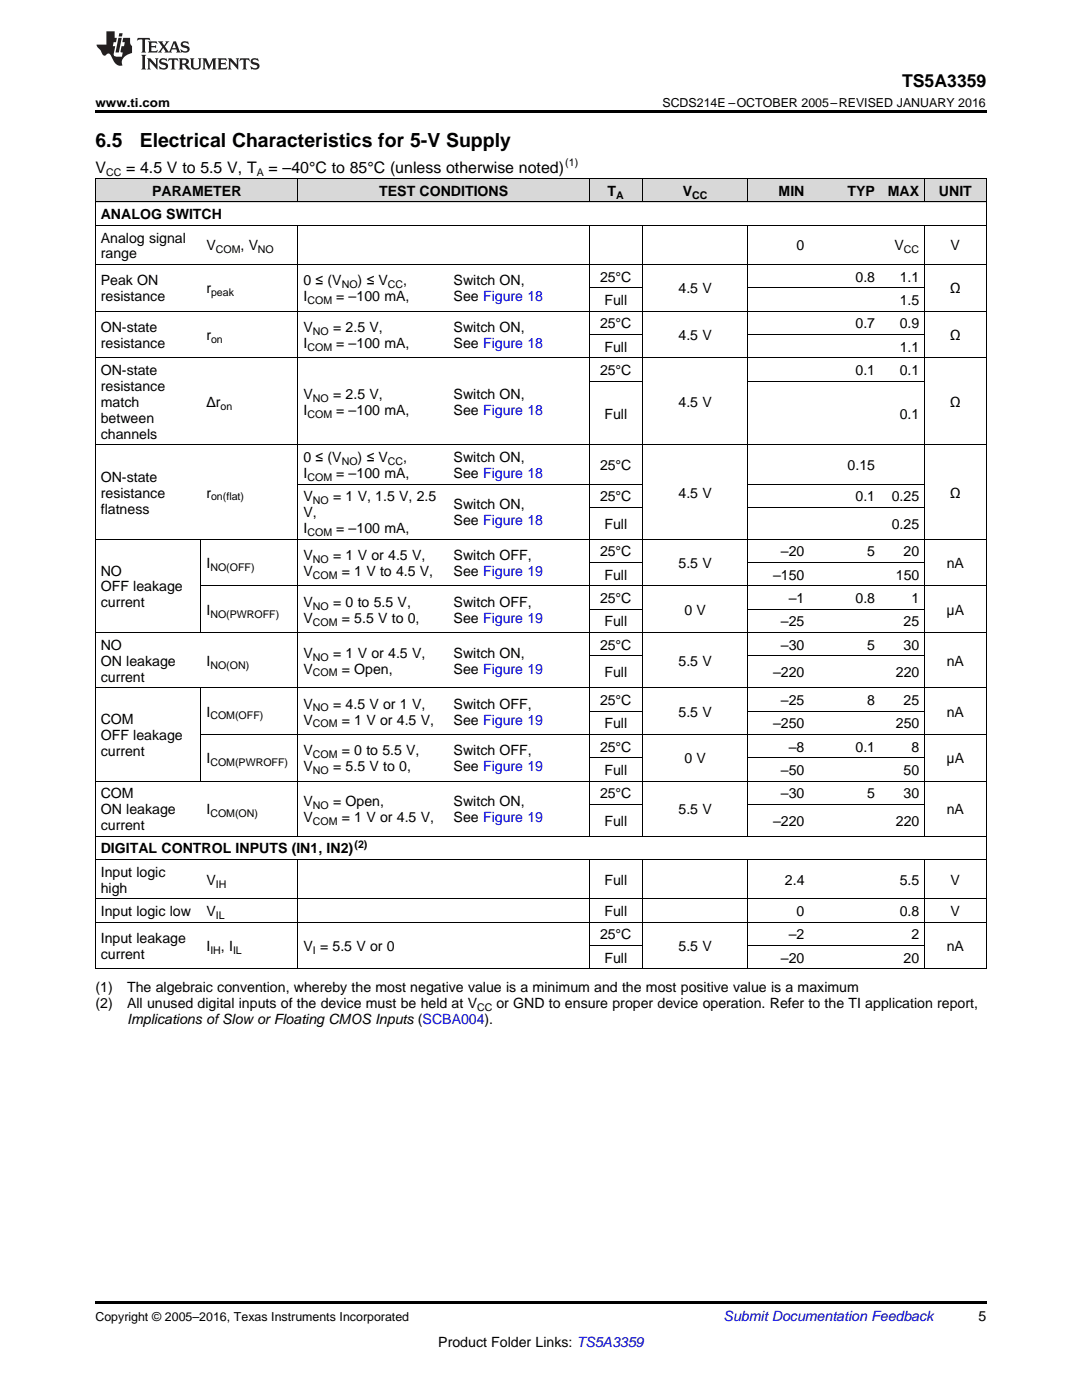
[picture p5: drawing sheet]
<svg xmlns="http://www.w3.org/2000/svg" width="216mm" height="279mm" viewBox="0 0 216 279" stroke-linecap="round" stroke-linejoin="round" font-family="sans-serif">
<defs><g id="words">
<g font-size="3.9">
<text x="19" y="29.3">6.5</text>
<text x="27.9" y="29.3">Electrical Characteristics for 5-V Supply</text>
</g>
<text font-size="3.5" x="180" y="17.3">TS5A3359</text>
<g font-size="3.2">
<text x="19" y="34.4">V</text>
<text x="25.2" y="34.4">= 4.5 V to 5.5 V, T</text>
<text x="53.6" y="34.4">= –40°C to 85°C (unless otherwise noted)</text>
</g>
<g font-size="2.8">
<text x="30.3" y="39.1">PARAMETER</text>
<text x="75.7" y="39.1">TEST CONDITIONS</text>
<text x="121.2" y="39.1">T</text>
<text x="136.2" y="39.1">V</text>
<text x="155.4" y="39.1">MIN</text>
<text x="169.1" y="39.1">TYP</text>
<text x="177.2" y="39.1">MAX</text>
<text x="187.4" y="39.1">UNIT</text>
<text x="20.1" y="43.7">ANALOG SWITCH</text>
<text x="20.1" y="48.4">Analog signal</text>
<text x="20.1" y="51.6">range</text>
<text x="41.2" y="50">V</text>
<text x="48" y="50">, V</text>
<text x="159" y="50">0</text>
<text x="178.5" y="50">V</text>
<text x="189.7" y="50">V</text>
<text x="20.1" y="57">Peak ON</text>
<text x="41.2" y="58.6">r</text>
<text x="60.6" y="57">0 ≤ (V</text>
<text x="71.4" y="57">) ≤ V</text>
<text x="80.5" y="57">,</text>
<text x="90.5" y="57">Switch ON,</text>
<text x="119.7" y="56.2">25°C</text>
<text x="135.4" y="58.6">4.5 V</text>
<text x="170.7" y="56.2">0.8</text>
<text x="179.5" y="56.2">1.1</text>
<text x="189.5" y="58.6">Ω</text>
<text x="20.1" y="60.1">resistance</text>
<text x="60.6" y="60.1">I</text>
<text x="67.1" y="60.1">= –100 mA,</text>
<text x="90.5" y="60.1">See Figure 18</text>
<text x="119.7" y="65.5">25°C</text>
<text x="120.6" y="60.9">Full</text>
<text x="170.7" y="65.5">0.7</text>
<text x="179.5" y="60.9">1.5</text>
<text x="179.5" y="65.5">0.9</text>
<text x="20.1" y="66.3">ON-state</text>
<text x="20.1" y="69.5">resistance</text>
<text x="41.2" y="67.9">r</text>
<text x="60.6" y="66.3">V</text>
<text x="60.6" y="69.5">I</text>
<text x="66.5" y="66.3">= 2.5 V,</text>
<text x="67.1" y="69.5">= –100 mA,</text>
<text x="90.5" y="66.3">Switch ON,</text>
<text x="90.5" y="69.5">See Figure 18</text>
<text x="120.6" y="70.2">Full</text>
<text x="135.4" y="67.9">4.5 V</text>
<text x="179.5" y="70.2">1.1</text>
<text x="189.5" y="67.9">Ω</text>
<text x="20.1" y="74.9">ON-state</text>
<text x="119.7" y="74.9">25°C</text>
<text x="170.7" y="74.9">0.1</text>
<text x="179.5" y="74.9">0.1</text>
<text x="20.1" y="78">resistance</text>
<text x="20.1" y="81.2">match</text>
<text x="41.2" y="81.2">Δr</text>
<text x="60.6" y="79.6">V</text>
<text x="60.6" y="82.8">I</text>
<text x="66.5" y="79.6">= 2.5 V,</text>
<text x="67.1" y="82.8">= –100 mA,</text>
<text x="90.5" y="79.6">Switch ON,</text>
<text x="90.5" y="82.8">See Figure 18</text>
<text x="120.6" y="83.5">Full</text>
<text x="135.4" y="81.2">4.5 V</text>
<text x="179.5" y="83.5">0.1</text>
<text x="189.5" y="81.2">Ω</text>
<text x="20.1" y="84.4">between</text>
<text x="20.1" y="87.6">channels</text>
<text x="60.6" y="92.2">0 ≤ (V</text>
<text x="60.6" y="95.4">I</text>
<text x="67.1" y="95.4">= –100 mA,</text>
<text x="71.4" y="92.2">) ≤ V</text>
<text x="80.5" y="92.2">,</text>
<text x="90.5" y="92.2">Switch ON,</text>
<text x="90.5" y="95.4">See Figure 18</text>
<text x="119.7" y="93.8">25°C</text>
<text x="169.1" y="93.8">0.15</text>
<text x="20.1" y="96.1">ON-state</text>
<text x="20.1" y="99.3">resistance</text>
<text x="41.2" y="99.3">r</text>
<text x="60.6" y="100">V</text>
<text x="66.5" y="100">= 1 V, 1.5 V, 2.5</text>
<text x="90.5" y="101.6">Switch ON,</text>
<text x="119.7" y="100">25°C</text>
<text x="135.4" y="99.3">4.5 V</text>
<text x="170.7" y="100">0.1</text>
<text x="177.9" y="100">0.25</text>
<text x="189.5" y="99.3">Ω</text>
<text x="20.1" y="102.5">flatness</text>
<text x="60.6" y="103.2">V,</text>
<text x="60.6" y="106.4">I</text>
<text x="67.1" y="106.4">= –100 mA,</text>
<text x="90.5" y="104.8">See Figure 18</text>
<text x="120.6" y="105.6">Full</text>
<text x="177.9" y="105.6">0.25</text>
<text x="41.2" y="113.4">I</text>
<text x="60.6" y="111.8">V</text>
<text x="66.5" y="111.8">= 1 V or 4.5 V,</text>
<text x="90.5" y="111.8">Switch OFF,</text>
<text x="119.7" y="111.1">25°C</text>
<text x="135.4" y="113.4">5.5 V</text>
<text x="155.8" y="111.1">–20</text>
<text x="173" y="111.1">5</text>
<text x="180.3" y="111.1">20</text>
<text x="188.9" y="113.4">nA</text>
<text x="20.1" y="114.9">NO</text>
<text x="20.1" y="118">OFF leakage</text>
<text x="60.6" y="115">V</text>
<text x="68.2" y="115">= 1 V to 4.5 V,</text>
<text x="90.5" y="115">See Figure 19</text>
<text x="120.6" y="115.7">Full</text>
<text x="154.3" y="115.7">–150</text>
<text x="178.8" y="115.7">150</text>
<text x="20.1" y="121.2">current</text>
<text x="41.2" y="122.7">I</text>
<text x="60.6" y="121.1">V</text>
<text x="60.6" y="124.3">V</text>
<text x="66.5" y="121.1">= 0 to 5.5 V,</text>
<text x="68.2" y="124.3">= 5.5 V to 0,</text>
<text x="90.5" y="121.1">Switch OFF,</text>
<text x="90.5" y="124.3">See Figure 19</text>
<text x="119.7" y="120.4">25°C</text>
<text x="120.6" y="125">Full</text>
<text x="136.6" y="122.7">0 V</text>
<text x="155.8" y="125">–25</text>
<text x="157.4" y="120.4">–1</text>
<text x="170.7" y="120.4">0.8</text>
<text x="180.3" y="125">25</text>
<text x="181.9" y="120.4">1</text>
<text x="188.9" y="122.7">μA</text>
<text x="20.1" y="129.7">NO</text>
<text x="60.6" y="131.3">V</text>
<text x="66.5" y="131.3">= 1 V or 4.5 V,</text>
<text x="90.5" y="131.3">Switch ON,</text>
<text x="119.7" y="129.7">25°C</text>
<text x="155.8" y="129.7">–30</text>
<text x="173" y="129.7">5</text>
<text x="180.3" y="129.7">30</text>
<text x="20.1" y="132.9">ON leakage</text>
<text x="20.1" y="136">current</text>
<text x="41.2" y="132.9">I</text>
<text x="60.6" y="134.4">V</text>
<text x="68.2" y="134.4">= Open,</text>
<text x="90.5" y="134.4">See Figure 19</text>
<text x="120.6" y="135.2">Full</text>
<text x="135.4" y="132.9">5.5 V</text>
<text x="154.3" y="135.2">–220</text>
<text x="178.8" y="135.2">220</text>
<text x="188.9" y="132.9">nA</text>
<text x="41.2" y="143">I</text>
<text x="60.6" y="141.4">V</text>
<text x="66.5" y="141.4">= 4.5 V or 1 V,</text>
<text x="90.5" y="141.4">Switch OFF,</text>
<text x="119.7" y="140.7">25°C</text>
<text x="135.4" y="143">5.5 V</text>
<text x="155.8" y="140.7">–25</text>
<text x="173" y="140.7">8</text>
<text x="180.3" y="140.7">25</text>
<text x="188.9" y="143">nA</text>
<text x="20.1" y="144.5">COM</text>
<text x="20.1" y="147.7">OFF leakage</text>
<text x="60.6" y="144.6">V</text>
<text x="68.2" y="144.6">= 1 V or 4.5 V,</text>
<text x="90.5" y="144.6">See Figure 19</text>
<text x="120.6" y="145.3">Full</text>
<text x="154.3" y="145.3">–250</text>
<text x="178.8" y="145.3">250</text>
<text x="20.1" y="150.8">current</text>
<text x="41.2" y="152.3">I</text>
<text x="60.6" y="150.7">V</text>
<text x="60.6" y="153.9">V</text>
<text x="66.5" y="153.9">= 5.5 V to 0,</text>
<text x="68.2" y="150.7">= 0 to 5.5 V,</text>
<text x="90.5" y="150.7">Switch OFF,</text>
<text x="90.5" y="153.9">See Figure 19</text>
<text x="119.7" y="150">25°C</text>
<text x="120.6" y="154.7">Full</text>
<text x="136.6" y="152.3">0 V</text>
<text x="155.8" y="154.7">–50</text>
<text x="157.4" y="150">–8</text>
<text x="170.7" y="150">0.1</text>
<text x="180.3" y="154.7">50</text>
<text x="181.9" y="150">8</text>
<text x="188.9" y="152.3">μA</text>
<text x="20.1" y="159.3">COM</text>
<text x="60.6" y="160.9">V</text>
<text x="66.5" y="160.9">= Open,</text>
<text x="90.5" y="160.9">Switch ON,</text>
<text x="119.7" y="159.3">25°C</text>
<text x="155.8" y="159.3">–30</text>
<text x="173" y="159.3">5</text>
<text x="180.3" y="159.3">30</text>
<text x="20.1" y="162.5">ON leakage</text>
<text x="20.1" y="165.7">current</text>
<text x="41.2" y="162.5">I</text>
<text x="60.6" y="164.1">V</text>
<text x="68.2" y="164.1">= 1 V or 4.5 V,</text>
<text x="90.5" y="164.1">See Figure 19</text>
<text x="120.6" y="164.8">Full</text>
<text x="135.4" y="162.5">5.5 V</text>
<text x="154.3" y="164.8">–220</text>
<text x="178.8" y="164.8">220</text>
<text x="188.9" y="162.5">nA</text>
<text x="20.1" y="170.3">DIGITAL CONTROL INPUTS (IN1, IN2)</text>
<text x="20.1" y="175">Input logic</text>
<text x="20.1" y="178.2">high</text>
<text x="41.2" y="176.6">V</text>
<text x="120.6" y="176.6">Full</text>
<text x="156.6" y="176.6">2.4</text>
<text x="179.5" y="176.6">5.5</text>
<text x="189.7" y="176.6">V</text>
<text x="20.1" y="182.8">Input logic low</text>
<text x="41.2" y="182.8">V</text>
<text x="120.6" y="182.8">Full</text>
<text x="159" y="182.8">0</text>
<text x="179.5" y="182.8">0.8</text>
<text x="189.7" y="182.8">V</text>
<text x="20.1" y="188.2">Input leakage</text>
<text x="20.1" y="191.4">current</text>
<text x="41.2" y="189.8">I</text>
<text x="44.1" y="189.8">, I</text>
<text x="60.6" y="189.8">V = 5.5 V or 0</text>
<text x="119.7" y="187.5">25°C</text>
<text x="135.4" y="189.8">5.5 V</text>
<text x="157.4" y="187.5">–2</text>
<text x="181.9" y="187.5">2</text>
<text x="188.9" y="189.8">nA</text>
<text x="19" y="198">(1)</text>
<text x="25.4" y="198">The algebraic convention, whereby the most negative value is a minimum and the most positive value is a maximum</text>
<text x="120.6" y="192.1">Full</text>
<text x="155.8" y="192.1">–20</text>
<text x="180.3" y="192.1">20</text>
<text x="19" y="201.2">(2)</text>
<text x="25.4" y="201.2">All unused digital inputs of the device must be held at V</text>
<text x="99.1" y="201.2">or GND to ensure proper device operation. Refer to the TI application report,</text>
<text x="25.4" y="204.3">Implications ofSlow or Floating CMOS Inputs (SCBA004).</text>
<text x="195.3" y="263.6">5</text>
<text x="87.5" y="268.9">Product Folder Links: TS5A3359</text>
</g>
<text font-size="2.8" fill="#0000c8" x="144.4" y="263.6">Submit Documentation Feedback</text>
<g font-size="2.5">
<text x="19" y="21.4">www.ti.com</text>
<text x="132.2" y="21.4">SCDS214E –OCTOBER 2005–REVISED JANUARY 2016</text>
<text x="19" y="263.6">Copyright © 2005–2016, Texas Instruments Incorporated</text>
</g>
<g font-size="2.1">
<text x="21.2" y="35.1">CC</text>
<text x="51.2" y="35.1">A</text>
<text x="112.8" y="33.2">(1)</text>
<text x="122.9" y="39.7">A</text>
<text x="138.1" y="39.7">CC</text>
<text x="43.1" y="50.6">COM</text>
<text x="51.5" y="50.6">NO</text>
<text x="180.4" y="50.6">CC</text>
<text x="42.1" y="59.1">peak</text>
<text x="68.2" y="57.5">NO</text>
<text x="77.4" y="57.5">CC</text>
<text x="61.3" y="60.7">COM</text>
<text x="42.1" y="68.4">on</text>
<text x="61.3" y="70">COM</text>
<text x="62.4" y="66.9">NO</text>
<text x="44" y="81.8">on</text>
<text x="61.3" y="83.4">COM</text>
<text x="62.4" y="80.2">NO</text>
<text x="61.3" y="96">COM</text>
<text x="68.2" y="92.8">NO</text>
<text x="77.4" y="92.8">CC</text>
<text x="42.1" y="99.9">on(flat)</text>
<text x="62.4" y="100.6">NO</text>
<text x="61.3" y="107">COM</text>
<text x="42" y="113.9">NO(OFF)</text>
<text x="62.4" y="112.4">NO</text>
<text x="62.4" y="115.5">COM</text>
<text x="42" y="123.3">NO(PWROFF)</text>
<text x="62.4" y="121.7">NO</text>
<text x="62.4" y="124.8">COM</text>
<text x="62.4" y="131.8">NO</text>
<text x="42" y="133.4">NO(ON)</text>
<text x="62.4" y="135">COM</text>
<text x="42" y="143.6">COM(OFF)</text>
<text x="62.4" y="142">NO</text>
<text x="62.4" y="145.2">COM</text>
<text x="42" y="152.9">COM(PWROFF)</text>
<text x="62.4" y="151.3">COM</text>
<text x="62.4" y="154.5">NO</text>
<text x="62.4" y="161.5">NO</text>
<text x="42" y="163.1">COM(ON)</text>
<text x="62.4" y="164.6">COM</text>
<text x="70.7" y="169.2">(2)</text>
<text x="43.1" y="177.1">IH</text>
<text x="43.1" y="183.4">IL</text>
<text x="42" y="190.4">IH</text>
<text x="46.5" y="190.4">IL</text>
<text x="62.4" y="190.4">I</text>
<text x="95.2" y="201.7">CC</text>
</g>
</g></defs>
<g fill="#d8d8d8">
<path d="M19 35.7h21.1v4.7h-21.1z"/>
<path d="M40.1 35.7h19.4v4.7h-19.4z"/>
<path d="M59.5 35.7h30v4.7h-30z"/>
<path d="M89.5 35.7h28.1v4.7h-28.1z"/>
<path d="M117.6 35.7h10.6v4.7h-10.6z"/>
<path d="M128.2 35.7h21.1v4.7h-21.1z"/>
<path d="M149.3 35.7h12.3v4.7h-12.3z"/>
<path d="M161.6 35.7h14.1v4.7h-14.1z"/>
<path d="M175.7 35.7h8.8v4.7h-8.8z"/>
<path d="M184.5 35.7h12.3v4.7h-12.3z"/>
</g>
<path d="M19 22h177.8v.5h-177.8zM19 259.7h177.8v.5h-177.8z" fill="#000"/>
<g fill="none" stroke="#000" stroke-width=".2">
<path d="M19 35.6h177.8M19.1 35.7v157.7M59.5 35.7v4.7M117.6 35.7v4.7M128.1 35.7v4.7M149.2 35.7v4.7M184.4 35.7v4.7M196.8 35.7v157.7M19 52.8h177.8M19 45h177.8M19 40.3h177.8M59.5 45v121.9"/>
<path d="M117.6 45v121.9M117.6 57.4h10.6M128.1 45v121.9M149.2 45v121.9M149.3 57.4h35.2M184.4 45v121.9M19 71.4h177.8M19 62.1h177.8M117.6 76.1h10.6M117.6 66.8h10.6M149.3 76.1h35.2M149.3 66.8h35.2"/>
<path d="M19 88.8h177.8M59.5 96.6h68.7M149.3 96.6h35.2M19 107.6h177.8M40.1 107.6v18.7M40.1 116.9h156.7M117.6 112.3h10.6M117.6 101.3h10.6M149.3 112.3h35.2M149.3 101.3h35.2M19 137.2h177.8M19 126.2h177.8"/>
<path d="M40.1 137.3v18.6M117.6 130.9h10.6M117.6 121.6h10.6M149.3 130.9h35.2M149.3 121.6h35.2M19 155.9h177.8M40.1 146.6h156.7M117.6 151.2h10.6M117.6 141.9h10.6M149.3 151.2h35.2M149.3 141.9h35.2M19 179.4h177.8"/>
<path d="M19 171.5h177.8M19 166.9h177.8M59.5 171.6v21.8M117.6 171.6v21.8M117.6 160.5h10.6M128.1 171.6v21.8M149.2 171.6v21.8M149.3 160.5h35.2M184.4 171.6v21.8M19 193.3h177.8M19 184h177.8M117.6 188.7h10.6"/>
<path d="M149.3 188.7h35.2"/>
</g>
<g fill="#231f20">
<path d="M27.5 7.6l-.1 .5 .4-.2h.6v.1v2.1l-.2 .4h1l-.3-.4v-2.1l.1-.1h.5l.5 .2-.2-.5zM29.5 8.3l.2 .3v1.5l-.2 .4h1.8l.2-.6a1.04 1.04 0 0 1-1.3 .2v-.7h.6l.3 .2v-.6l-.3 .2h-.6v-.6l.8-.1 .4 .3-.2-.5zM31.5 8.3l.9 1.1-.9 1.1h.8l-.2-.2 .5-.7 .4 .7-.2 .2h1.5l-.1-.2 .1-.4h.9l.1 .4-.2 .2h1l-.3-.3-.7-1.9h-.5l-.9 2-.8-1 .9-1h-.8l.1 .3-.3 .5-.4-.6 .2-.2zM34.7 8.6l.4 1h-.7zM36.3 8.4a.63 .63 0 0 0-.2 .7 .63 .63 0 0 0 .6 .4l.6 .2 .1 .2a.75 .75 0 0 1-.7 .4 .75 .75 0 0 1-.6-.5l.1 .7 .1-.1a1.11 1.11 0 0 0 1.5-.6 1.13 1.13 0 0 0-1.2-.8l-.1-.4a1.04 1.04 0 0 1 1.2 .2l-.2-.5-.1 .1-.5-.2zM28.2 10.9l.2 .4v2.2l-.2 .4h1l-.3-.4v-2.2l.3-.4zM29.3 11.6l.3 .4v1.5l-.3 .4h.8l-.2-.4v-1.3l1.5 1.7v-1.9l.2-.4h-.7l.2 .4v.9l-1.1-1.3zM32 11.8a.62 .62 0 0 0-.2 .7 .62 .62 0 0 0 .6 .4l.6 .1 .1 .3a.76 .76 0 0 1-.7 .3 .76 .76 0 0 1-.6-.4l.1 .7 .1-.1a1.11 1.11 0 0 0 1.5-.6 1.13 1.13 0 0 0-1.2-.8l-.1-.4a1.04 1.04 0 0 1 1.2 .2l-.2-.6-.1 .1-.5-.1zM33.7 11.6l-.2 .6a.61 .61 0 0 1 .8-.3v1.6l-.2 .4h.9l-.2-.4v-1.6a.63 .63 0 0 1 .8 .3l-.2-.6zM35.6 11.6l.3 .4v1.5l-.3 .4h1l-.2-.2v-.8l.5 .2a.76 .76 0 0 0 1.2 .7l-1-1a.58 .58 0 0 0 .6-.5 .58 .58 0 0 0-.5-.6zM36.4 11.9h.1a.45 .45 0 0 1 .5 .1 .45 .45 0 0 1 .1 .5l-.7 .2zM37.9 11.6l.2 .2a2.17 2.17 0 0 0 .3 1.9 .99 .99 0 0 0 1.6-.6v-1.1l.2-.4h-.7l.2 .2a1.92 1.92 0 0 1-.2 1.8 .6 .6 0 0 1-.9-.5v-1.1l.2-.4zM40.4 11.6l.2 .4v1.5l-.2 .4h.7l-.2-.4v-1.4l.8 1.8 .8-1.8v1.4l-.2 .4h.9l-.2-.4v-1.5l.2-.4h-.8l-.6 1.5-.6-1.5zM43.4 11.6l.2 .4v1.5l-.2 .4h1.8l.2-.6a1.04 1.04 0 0 1-1.3 .1v-.6h.5l.4 .2v-.6l-.4 .2h-.5v-.7h.8l.3 .3-.1-.6zM45.5 11.6l.2 .4v1.5l-.2 .4h.7l-.2-.4v-1.3l1.5 1.7v-1.9l.2-.4h-.7l.2 .4v.9l-1.1-1.3zM47.9 11.6l-.1 .6a.61 .61 0 0 1 .8-.3v1.6l-.3 .4h1l-.3-.4 .1-1.6a.63 .63 0 0 1 .7 .3l-.1-.6zM50.2 11.8a.62 .62 0 0 0-.2 .7 .62 .62 0 0 0 .6 .4l.6 .1 .2 .3a.76 .76 0 0 1-.8 .3 .76 .76 0 0 1-.6-.4l.1 .7 .2-.1a1.11 1.11 0 0 0 1.5-.6 1.13 1.13 0 0 0-1.3-.8l-.1-.4a1.04 1.04 0 0 1 1.2 .2l-.1-.6-.2 .1-.5-.1z"/>
<path d="M21.2 6.3v2.6h-1.9l.1 .4 .7 .9a.91 .91 0 0 0 1 .8 .56 .56 0 0 1 .5-.3 .56 .56 0 0 1 .5 .3l.4 .8a1.53 1.53 0 0 0 1.9 1.2 1.54 1.54 0 0 1 1-2.1l.9-.3v-1.4a1.52 1.52 0 0 1-.3-1.6h-1.4l-.2 .8h.5l-.2 .8h-.4l-.2 1v.2l.4 .1-.2 .8a1.93 1.93 0 0 1-1.6-.3l.3-1.8h-.5l.2-.8h.4l.2-.8h-.4v-1.3zM23.6 7.6l-.6 2.9h.7l.6-2.9zM23.8 6.6l-.1 .7h.6l.2-.7z"/>
</g>
<use href="#words"/>
</svg>
